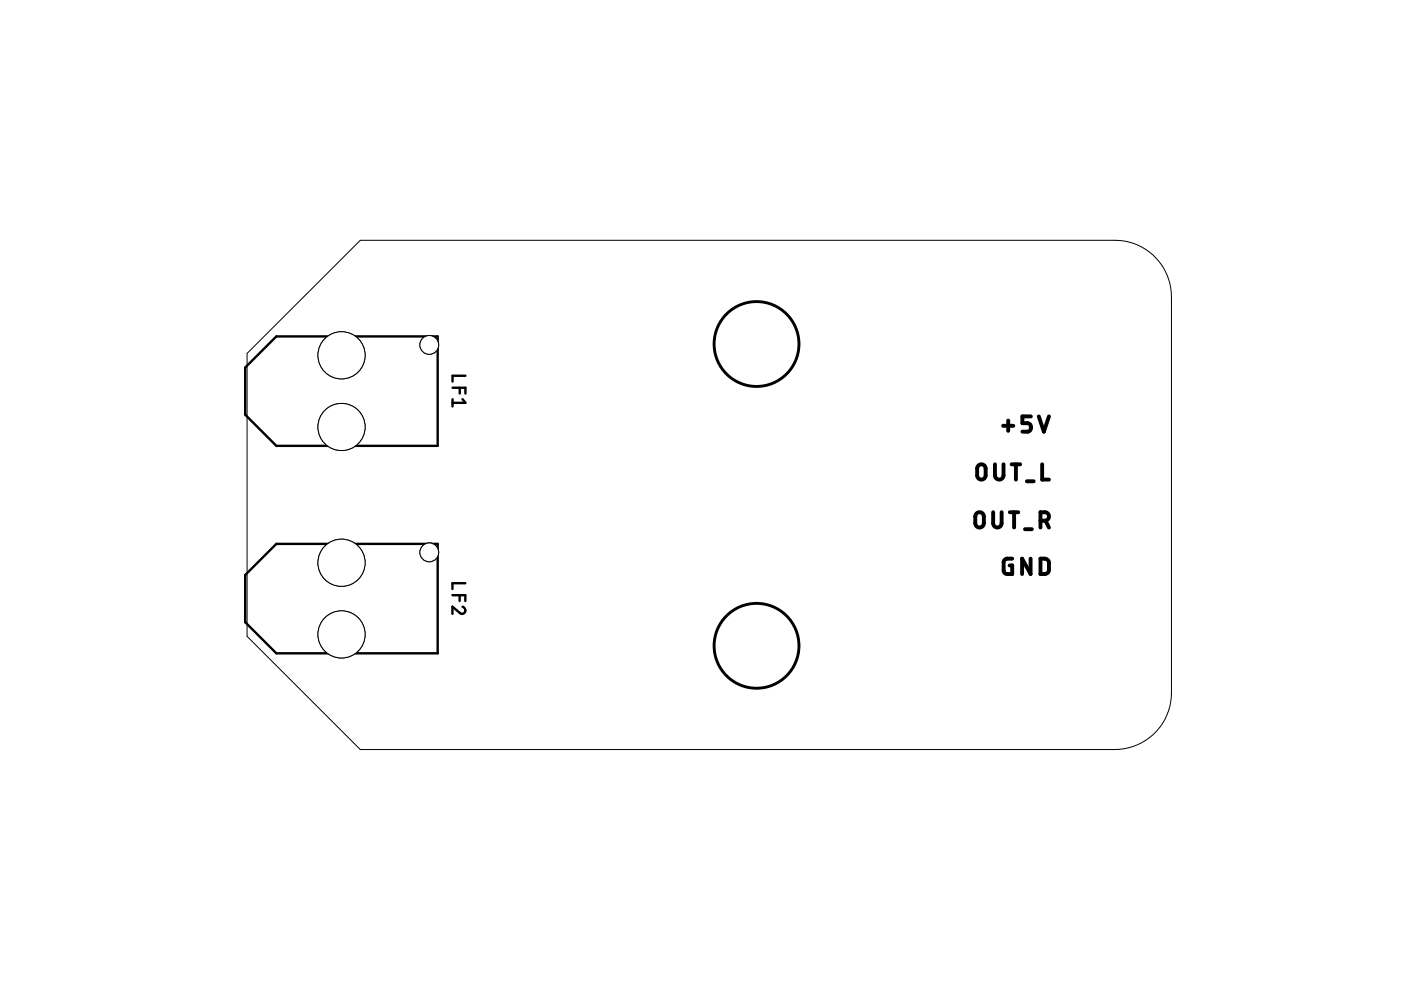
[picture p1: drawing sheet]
<svg xmlns="http://www.w3.org/2000/svg" width="297mm" height="210mm" viewBox="0 0 297 210" stroke-linecap="round" stroke-linejoin="round" font-family="sans-serif">
<path d="M52 77.9l6.6-6.6h34.2v23.2h-34.2l-6.6-6.6zM98.7 79.7h-2.8v1.2M95.9 84.6v1.6M95.9 82.2h2.8v1.2M97.5 82.2v1.2M98.1 84.6l.6 .8h-2.8M58.6 115.3h34.2v23.2h-34.2l-6.6-6.6v-10zM95.9 126.2h2.8v1.2M97.5 126.2v1.2M98.1 128.6a.75 .75 0 0 1 .5 1.1 .75 .75 0 0 1-1.1 .2l-1.6-1.3v1.6M98.7 123.7h-2.8v1.2" fill="none" stroke="#000" stroke-width=".51"/>
<g fill="none" stroke="#000" stroke-width=".61">
<circle cx="160.4" cy="72.9" r="9"/>
<circle cx="160.4" cy="136.9" r="9"/>
</g>
<g fill="none" stroke="#000" stroke-width=".83">
<path d="M207.5 98.7a.92 .92 0 0 1 .9-.2 .92 .92 0 0 1 .6 .8v1.5a.9 .9 0 0 1-.9 .9 .9 .9 0 0 1-.9-.9v-1.7zM210.9 98.4v2.4a.91 .91 0 0 0 1 .9 .91 .91 0 0 0 .9-.9v-2.4M212.7 90.3h2.1M213.8 89.2v2.2M214.5 98.4h1.8M215.4 98.4v3.3M218.6 88.3h-1.8v1.4h1a.92 .92 0 0 1 .8 .9 .92 .92 0 0 1-.8 .9h-1M220.2 88.3l1.1 3.2 1.1-3.2M221 98.4v3.3h1.4M207.1 108.8a.9 .9 0 0 1 1-.1 .9 .9 0 0 1 .5 .8v1.4a.91 .91 0 0 1-.9 1 .91 .91 0 0 1-.9-1v-1.4zM210.6 108.6v2.3a.9 .9 0 0 0 .9 1 .9 .9 0 0 0 .9-1v-2.3M214.1 108.6h1.8"/>
<path d="M214.6 118.4l-1.3 .1-.5 .5v2l.1 .4 .4 .3h1.3v-1.8h-.5M215 108.6v3.2M217.3 112.2h1.5M217.7 102h1.5M218.5 118.4v3.3l-1.8-3.3v3.3M220.6 118.4l1.1 .1 .6 .4 .1 1.9-.3 .6a1.67 1.67 0 0 1-1.5 .3zM220.6 110.4a1.57 1.57 0 0 0 1.6-.3 .88 .88 0 0 0 .1-1 .88 .88 0 0 0-.8-.5h-.9v3.2M221.7 110.4l.7 1.4"/>
</g>
<g fill="none" stroke="#000" stroke-width=".21">
<path d="M52.4 74.9l24-24h160a12 12 0 0 1 12 12v84a12 12 0 0 1-12 12h-160l-24-24z"/>
<circle cx="72.4" cy="90.5" r="5"/>
</g>
<circle cx="72.4" cy="90.5" r="5" fill="#fff" stroke="#000" stroke-width=".21"/>
<circle cx="72.4" cy="75.3" r="5" fill="none" stroke="#000" stroke-width=".21"/>
<circle cx="72.4" cy="75.3" r="5" fill="#fff" stroke="#000" stroke-width=".21"/>
<circle cx="91" cy="73.1" r="1.99" fill="none" stroke="#000" stroke-width=".21"/>
<circle cx="91" cy="73.1" r="1.99" fill="#fff" stroke="#000" stroke-width=".21"/>
<circle cx="72.4" cy="134.5" r="5" fill="none" stroke="#000" stroke-width=".21"/>
<circle cx="72.4" cy="134.5" r="5" fill="#fff" stroke="#000" stroke-width=".21"/>
<circle cx="72.4" cy="119.3" r="5" fill="none" stroke="#000" stroke-width=".21"/>
<circle cx="72.4" cy="119.3" r="5" fill="#fff" stroke="#000" stroke-width=".21"/>
<circle cx="91" cy="117.1" r="1.99" fill="none" stroke="#000" stroke-width=".21"/>
<circle cx="91" cy="117.1" r="1.99" fill="#fff" stroke="#000" stroke-width=".21"/>
</svg>
